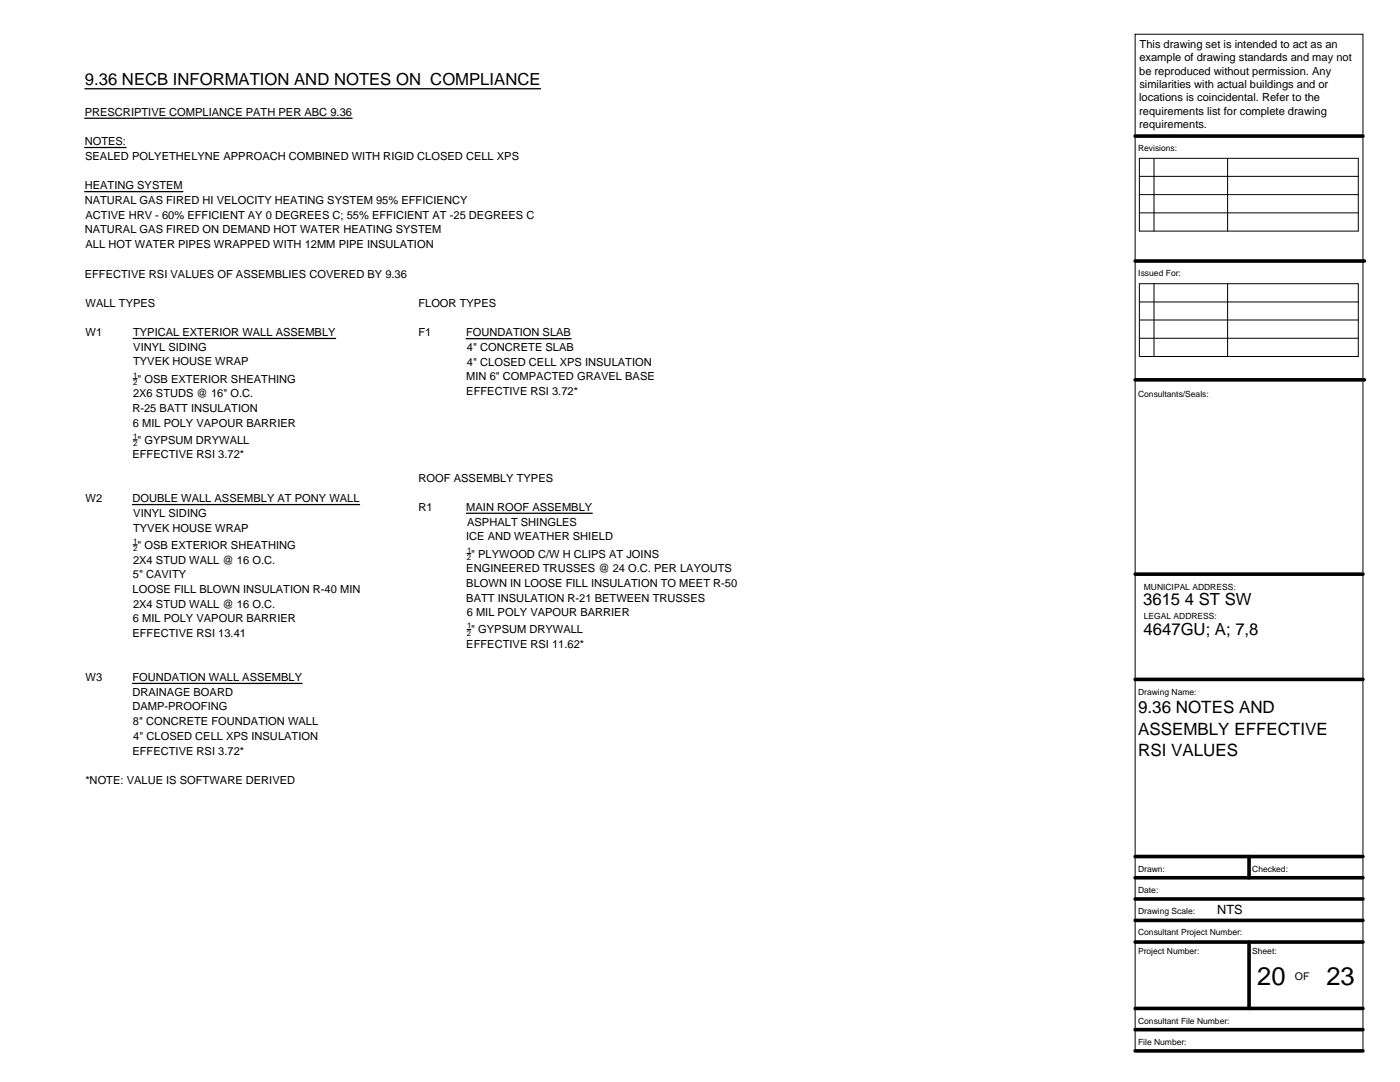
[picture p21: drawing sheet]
<svg xmlns="http://www.w3.org/2000/svg" width="279mm" height="216mm" viewBox="0 0 279 216" stroke-linecap="round" stroke-linejoin="round" font-family="sans-serif">
<defs><g id="words">
<g font-size="5.1">
<text x="250.9" y="196.5">20</text>
<text x="264.7" y="196.5">23</text>
</g>
<g font-size="3.4">
<text x="227.1" y="142.3">9.36 NOTES AND</text>
<text x="227.1" y="146.6">ASSEMBLY EFFECTIVE</text>
<text x="227.1" y="150.8">RSI VALUES</text>
</g>
<g font-size="3.3">
<text x="16.9" y="17">9.36 NECB INFORMATION AND NOTES ON COMPLIANCE</text>
<text x="228.1" y="120.6">3615 4 ST SW</text>
<text x="228.2" y="126.7">4647GU; A; 7,8</text>
</g>
<text font-size="2.5" x="242.9" y="182.4">NTS</text>
<g font-size="2.2">
<text x="227.4" y="9.6">This drawing set is intended to act as an</text>
<text x="227.3" y="14.9">be reproduced without permission. Any</text>
<text x="227.4" y="12.2">example of drawing standards and may not</text>
<text x="227.4" y="17.5">similarities with actual buildings and or</text>
<text x="16.9" y="23.1">PRESCRIPTIVE COMPLIANCE PATH PER ABC 9.36</text>
<text x="227.3" y="20.2">locations is coincidental. Refer to the</text>
<text x="227.3" y="22.9">requirements list for complete drawing</text>
<text x="16.9" y="29">NOTES:</text>
<text x="227.3" y="25.5">requirements.</text>
<text x="17" y="31.9">SEALED POLYETHELYNE APPROACH COMBINED WITH RIGID CLOSED CELL XPS</text>
<text x="16.9" y="37.8">HEATING SYSTEM</text>
<text x="16.9" y="40.7">NATURAL GAS FIRED HI VELOCITY HEATING SYSTEM 95% EFFICIENCY</text>
<text x="16.9" y="46.6">NATURAL GAS FIRED ON DEMAND HOT WATER HEATING SYSTEM</text>
<text x="17.1" y="43.7">ACTIVE HRV - 60% EFFICIENT AY 0 DEGREES C; 55% EFFICIENT AT -25 DEGREES C</text>
<text x="17.1" y="49.5">ALL HOT WATER PIPES WRAPPED WITH 12MM PIPE INSULATION</text>
<text x="16.9" y="55.4">EFFECTIVE RSI VALUES OF ASSEMBLIES COVERED BY 9.36</text>
<text x="17.1" y="61.2">WALL TYPES</text>
<text x="83.5" y="61.3">FLOOR TYPES</text>
<text x="17.1" y="67.1">W1</text>
<text x="26.6" y="67.1">TYPICAL EXTERIOR WALL ASSEMBLY</text>
<text x="26.6" y="70">VINYL SIDING</text>
<text x="83.5" y="67.1">F1</text>
<text x="93" y="67.1">FOUNDATION SLAB</text>
<text x="93.2" y="70">4&quot; CONCRETE SLAB</text>
<text x="26.6" y="72.9">TYVEK HOUSE WRAP</text>
<text x="27.4" y="76.3">&quot; OSB EXTERIOR SHEATHING</text>
<text x="93.1" y="75.9">MIN 6&quot; COMPACTED GRAVEL BASE</text>
<text x="93.2" y="73">4&quot; CLOSED CELL XPS INSULATION</text>
<text x="26.4" y="82.2">R-25 BATT INSULATION</text>
<text x="26.6" y="79.3">2X6 STUDS @ 16&quot; O.C.</text>
<text x="93.1" y="78.8">EFFECTIVE RSI 3.72*</text>
<text x="26.5" y="85.1">6 MIL POLY VAPOUR BARRIER</text>
<text x="27.4" y="88.6">&quot; GYPSUM DRYWALL</text>
<text x="26.4" y="91.5">EFFECTIVE RSI 3.72*</text>
<text x="17.1" y="100.2">W2</text>
<text x="26.4" y="100.2">DOUBLE WALL ASSEMBLY AT PONY WALL</text>
<text x="83.5" y="96.1">ROOF ASSEMBLY TYPES</text>
<text x="83.5" y="102">R1</text>
<text x="93.1" y="102">MAIN ROOF ASSEMBLY</text>
<text x="26.6" y="106.1">TYVEK HOUSE WRAP</text>
<text x="26.6" y="103.2">VINYL SIDING</text>
<text x="93" y="107.8">ICE AND WEATHER SHIELD</text>
<text x="93.2" y="104.9">ASPHALT SHINGLES</text>
<text x="26.6" y="112.5">2X4 STUD WALL @ 16 O.C.</text>
<text x="27.4" y="109.5">&quot; OSB EXTERIOR SHEATHING</text>
<text x="94" y="111.3">&quot; PLYWOOD C/W H CLIPS AT JOINS</text>
<text x="26.5" y="118.3">LOOSE FILL BLOWN INSULATION R-40 MIN</text>
<text x="26.5" y="115.4">5&quot; CAVITY</text>
<text x="93.1" y="114.1">ENGINEERED TRUSSES @ 24 O.C. PER LAYOUTS</text>
<text x="93.1" y="117.1">BLOWN IN LOOSE FILL INSULATION TO MEET R-50</text>
<text x="26.5" y="124.2">6 MIL POLY VAPOUR BARRIER</text>
<text x="26.6" y="121.3">2X4 STUD WALL @ 16 O.C.</text>
<text x="93.1" y="120">BATT INSULATION R-21 BETWEEN TRUSSES</text>
<text x="93.1" y="123">6 MIL POLY VAPOUR BARRIER</text>
<text x="26.4" y="127.1">EFFECTIVE RSI 13.41</text>
<text x="93.1" y="129.3">EFFECTIVE RSI 11.62*</text>
<text x="94" y="126.4">&quot; GYPSUM DRYWALL</text>
<text x="17.1" y="135.9">W3</text>
<text x="26.4" y="135.9">FOUNDATION WALL ASSEMBLY</text>
<text x="26.4" y="138.8">DRAINAGE BOARD</text>
<text x="26.4" y="141.7">DAMP-PROOFING</text>
<text x="26.5" y="144.7">8&quot; CONCRETE FOUNDATION WALL</text>
<text x="26.6" y="147.6">4&quot; CLOSED CELL XPS INSULATION</text>
<text x="26.4" y="150.6">EFFECTIVE RSI 3.72*</text>
<text x="17" y="156.4">*NOTE: VALUE IS SOFTWARE DERIVED</text>
</g>
<text font-size="2.1" x="258.4" y="195.5">OF</text>
<g font-size="1.7">
<text x="227.1" y="30.2">Revisions:</text>
<text x="227.2" y="55.1">Issued For:</text>
<text x="227.1" y="79.1">Consultants/Seals:</text>
<text x="228.3" y="117.7">MUNICIPAL ADDRESS:</text>
<text x="228.3" y="123.6">LEGAL ADDRESS:</text>
<text x="227.1" y="138.7">Drawing Name:</text>
<text x="227.1" y="173.9">Drawn:</text>
<text x="249.9" y="173.9">Checked:</text>
<text x="227.1" y="178.2">Date:</text>
<text x="227.1" y="182.4">Drawing Scale:</text>
<text x="227.1" y="190.4">Project Number:</text>
<text x="227.1" y="186.7">Consultant Project Number:</text>
<text x="249.9" y="190.4">Sheet:</text>
<text x="227.1" y="208.5">File Number:</text>
<text x="227.1" y="204.3">Consultant File Number:</text>
</g>
<g font-size="1.6">
<text x="26.6" y="76.8">2</text>
<text x="26.6" y="75.4">1</text>
<text x="26.6" y="89.1">2</text>
<text x="26.6" y="87.6">1</text>
<text x="26.6" y="110">2</text>
<text x="26.6" y="108.6">1</text>
<text x="93.2" y="111.7">2</text>
<text x="93.2" y="110.3">1</text>
<text x="93.2" y="125.4">1</text>
<text x="93.2" y="126.9">2</text>
</g>
</g></defs>
<!-- layer: Text Notes 24 -->
<g fill="none" stroke="#000" stroke-width=".25">
<path d="M16.9 17.7h91M16.9 23.6h53.4M16.9 29.4h8.3M16.9 38.2h19.6M26.6 67.5h40.4M26.6 75.6h.8M93 67.6h21M26.6 87.8h.8M26.4 100.7h45.4M26.6 108.7h.8M93.1 102.4h25.1M93.2 110.5h.8"/>
<path d="M26.4 136.4h33.9M93.2 125.6h.8"/>
</g>
<!-- layer: Tbk-lines -->
<g fill="none" stroke="#000" stroke-width=".72">
<path d="M226.5 27.1h45.5M226.5 52.1h45.8M226.5 75.8h45.8M226.5 114.6h45.5M226.5 135.6h45.5M226.5 170.9h45.5M226.5 175.1h45.5M226.5 179.4h45.5M249.3 170.9v4.2M226.5 188h45.5M226.5 183.7h45.5M249.3 188v13.2"/>
<path d="M226.5 209.7h45.5M226.5 205.5h45.5M226.5 201.2h45.5"/>
</g>
<!-- layer: Tbk-text -->
<path d="M227.4 31.6h43.7v14.5h-43.7zM227.4 38.8h43.7M227.4 35.2h43.7M230.3 31.6v14.5M245 31.6v14.5M227.4 56.6h43.7v14.5h-43.7zM227.4 42.5h43.7M230.3 56.6v14.5M245 56.6v14.5M227.4 67.5h43.7M227.4 63.9h43.7M227.4 60.3h43.7" fill="none" stroke="#000" stroke-width=".2"/>
<!-- layer: Electrical -->
<path d="M226.5 6.8h45.5v202.9h-45.5z" fill="none" stroke="#000" stroke-width=".2"/>
<use href="#words"/>
</svg>
